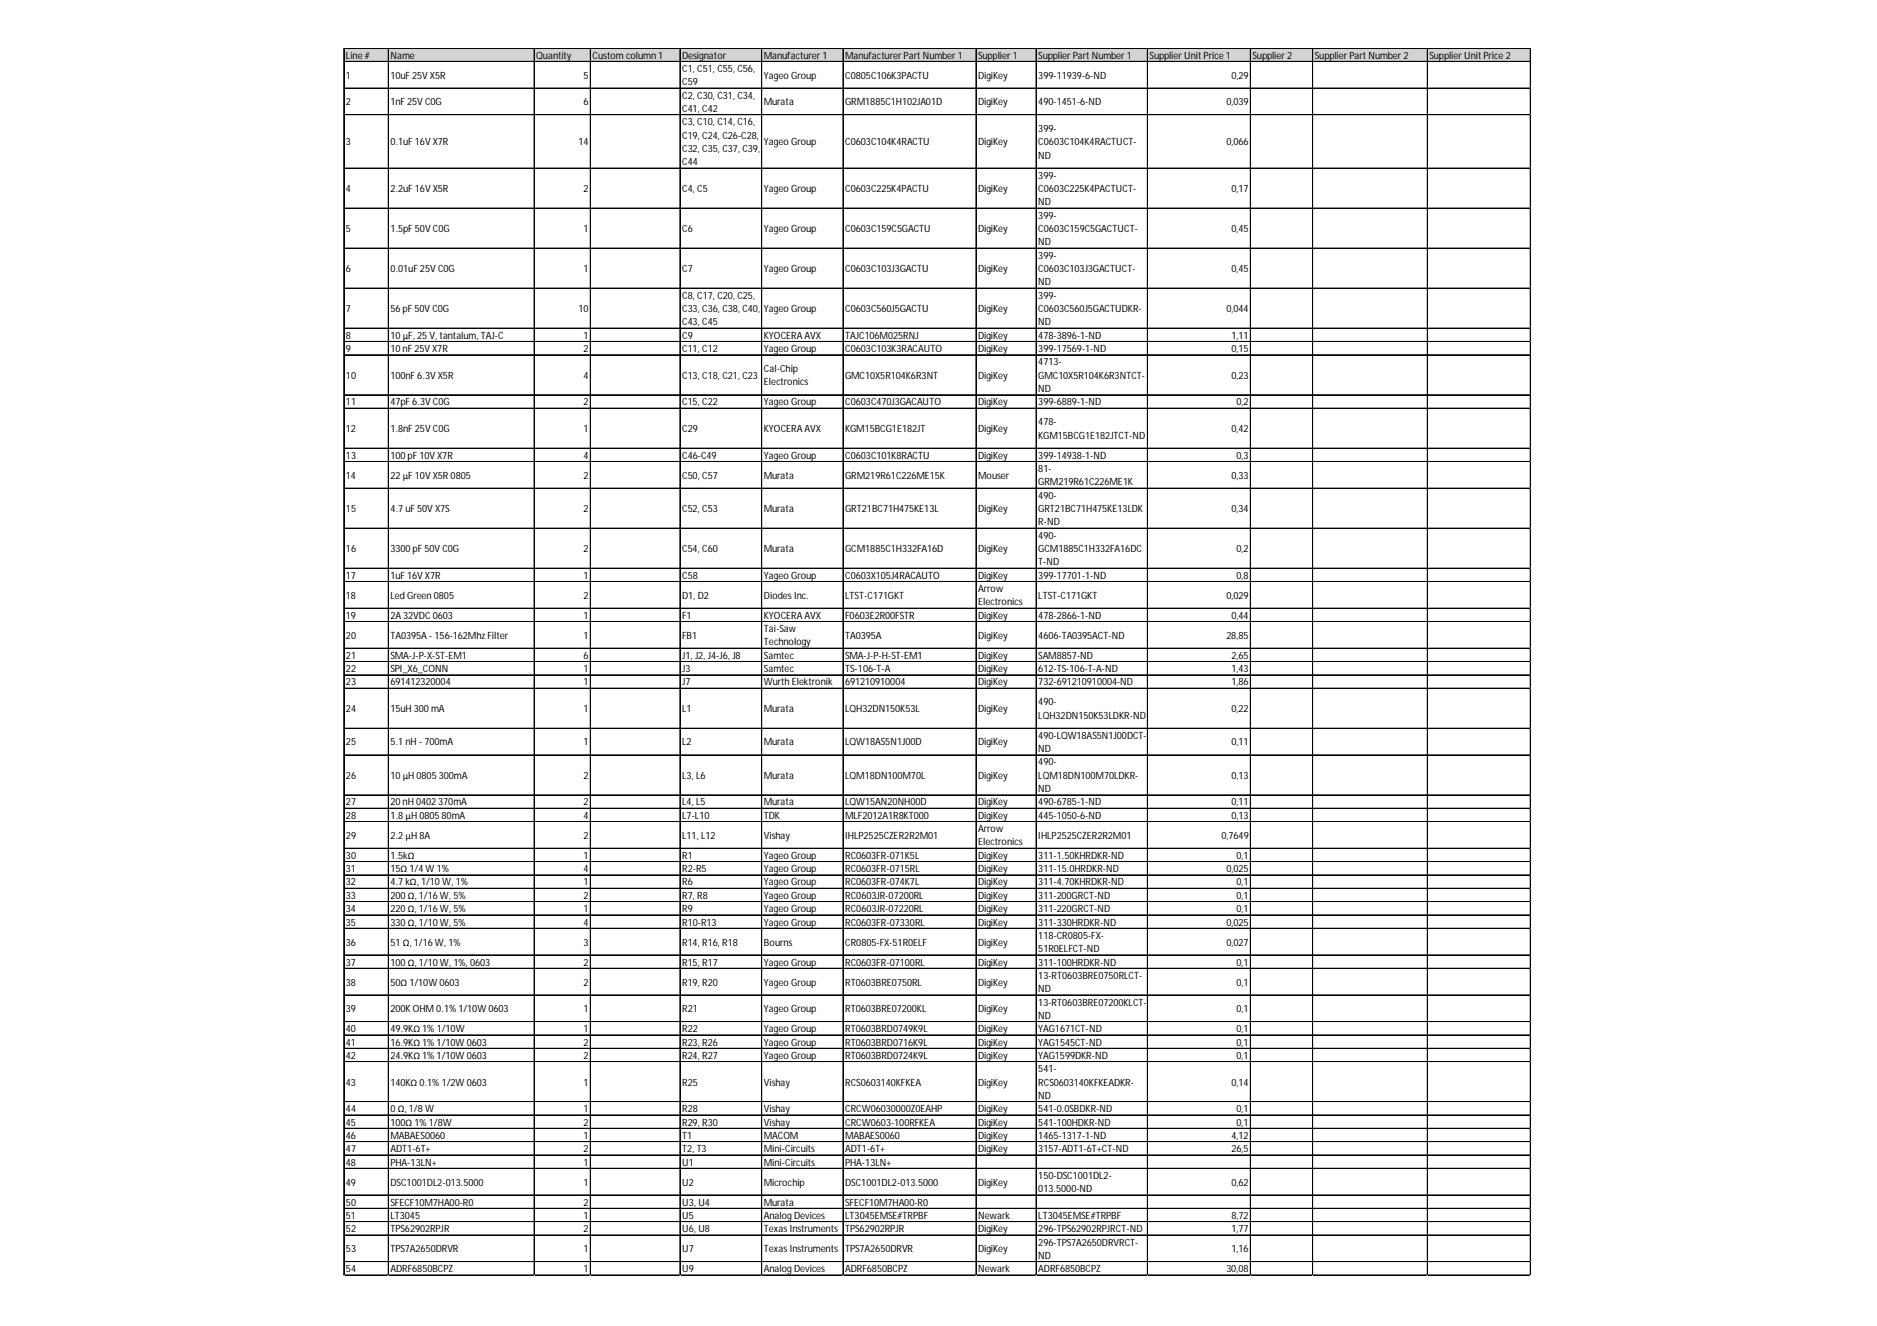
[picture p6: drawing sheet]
<svg xmlns="http://www.w3.org/2000/svg" width="297mm" height="210mm" viewBox="0 0 297 210" stroke-linecap="round" stroke-linejoin="round" font-family="sans-serif">
<defs><g id="words">
<g font-size="1.6">
<text x="54.7" y="9.3">Line #</text>
<text x="61.8" y="9.3">Name</text>
<text x="84.9" y="9.3">Quantity</text>
<text x="93.8" y="9.3">Custom column 1</text>
<text x="107.9" y="9.3">Designator</text>
<text x="107.9" y="11.4">C1, C51, C55, C56,</text>
<text x="120.9" y="9.3">Manufacturer 1</text>
<text x="133.7" y="9.3">Manufacturer Part Number 1</text>
<text x="154.8" y="9.3">Supplier 1</text>
<text x="164.3" y="9.3">Supplier Part Number 1</text>
<text x="181.9" y="9.3">Supplier Unit Price 1</text>
<text x="198.2" y="9.3">Supplier 2</text>
<text x="208.1" y="9.3">Supplier Part Number 2</text>
<text x="226.2" y="9.3">Supplier Unit Price 2</text>
<text x="54.7" y="12.5">1</text>
<text x="54.7" y="16.7">2</text>
<text x="61.8" y="12.5">10uF 25V X5R</text>
<text x="61.8" y="16.7">1nF 25V C0G</text>
<text x="92.4" y="12.5">5</text>
<text x="92.4" y="16.7">6</text>
<text x="107.9" y="13.5">C59</text>
<text x="107.9" y="15.6">C2, C30, C31, C34,</text>
<text x="107.9" y="17.7">C41, C42</text>
<text x="120.9" y="12.5">Yageo Group</text>
<text x="120.9" y="16.7">Murata</text>
<text x="133.7" y="12.5">C0805C106K3PACTU</text>
<text x="133.7" y="16.7">GRM1885C1H102JA01D</text>
<text x="154.8" y="12.5">DigiKey</text>
<text x="154.8" y="16.7">DigiKey</text>
<text x="164.3" y="12.5">399-11939-6-ND</text>
<text x="164.3" y="16.7">490-1451-6-ND</text>
<text x="194.1" y="16.7">0,039</text>
<text x="194.9" y="12.5">0,29</text>
<text x="54.7" y="23">3</text>
<text x="61.8" y="23">0.1uF 16V X7R</text>
<text x="91.6" y="23">14</text>
<text x="107.9" y="19.8">C3, C10, C14, C16,</text>
<text x="107.9" y="22">C19, C24, C26-C28,</text>
<text x="120.9" y="23">Yageo Group</text>
<text x="133.7" y="23">C0603C104K4RACTU</text>
<text x="154.8" y="23">DigiKey</text>
<text x="164.3" y="20.9">399-</text>
<text x="164.3" y="23">C0603C104K4RACTUCT-</text>
<text x="194.1" y="23">0,066</text>
<text x="107.9" y="24.1">C32, C35, C37, C39,</text>
<text x="107.9" y="26.2">C44</text>
<text x="164.3" y="25.1">ND</text>
<text x="164.3" y="28.3">399-</text>
<text x="54.7" y="30.4">4</text>
<text x="61.8" y="30.4">2.2uF 16V X5R</text>
<text x="92.4" y="30.4">2</text>
<text x="107.9" y="30.4">C4, C5</text>
<text x="120.9" y="30.4">Yageo Group</text>
<text x="133.7" y="30.4">C0603C225K4PACTU</text>
<text x="154.8" y="30.4">DigiKey</text>
<text x="164.3" y="30.4">C0603C225K4PACTUCT-</text>
<text x="164.3" y="32.5">ND</text>
<text x="164.3" y="34.6">399-</text>
<text x="194.9" y="30.4">0,17</text>
<text x="54.7" y="36.7">5</text>
<text x="61.8" y="36.7">1.5pF 50V C0G</text>
<text x="92.4" y="36.7">1</text>
<text x="107.9" y="36.7">C6</text>
<text x="120.9" y="36.7">Yageo Group</text>
<text x="133.7" y="36.7">C0603C159C5GACTU</text>
<text x="154.8" y="36.7">DigiKey</text>
<text x="164.3" y="36.7">C0603C159C5GACTUCT-</text>
<text x="164.3" y="38.8">ND</text>
<text x="164.3" y="41">399-</text>
<text x="194.9" y="36.7">0,45</text>
<text x="54.7" y="43.1">6</text>
<text x="61.8" y="43.1">0.01uF 25V C0G</text>
<text x="92.4" y="43.1">1</text>
<text x="107.9" y="43.1">C7</text>
<text x="107.9" y="47.3">C8, C17, C20, C25,</text>
<text x="120.9" y="43.1">Yageo Group</text>
<text x="133.7" y="43.1">C0603C103J3GACTU</text>
<text x="154.8" y="43.1">DigiKey</text>
<text x="164.3" y="43.1">C0603C103J3GACTUCT-</text>
<text x="164.3" y="45.2">ND</text>
<text x="164.3" y="47.3">399-</text>
<text x="194.9" y="43.1">0,45</text>
<text x="54.7" y="49.4">7</text>
<text x="54.7" y="53.6">8</text>
<text x="61.8" y="49.4">56 pF 50V C0G</text>
<text x="61.8" y="53.6">10μF, 25 V, tantalum, TAJ-C</text>
<text x="91.6" y="49.4">10</text>
<text x="92.4" y="53.6">1</text>
<text x="107.9" y="49.4">C33, C36, C38, C40,</text>
<text x="107.9" y="51.5">C43, C45</text>
<text x="107.9" y="53.6">C9</text>
<text x="120.9" y="49.4">Yageo Group</text>
<text x="120.9" y="53.6">KYOCERA AVX</text>
<text x="133.7" y="49.4">C0603C560J5GACTU</text>
<text x="133.7" y="53.6">TAJC106M025RNJ</text>
<text x="154.8" y="49.4">DigiKey</text>
<text x="154.8" y="53.6">DigiKey</text>
<text x="164.3" y="49.4">C0603C560J5GACTUDKR-</text>
<text x="164.3" y="51.5">ND</text>
<text x="164.3" y="53.6">478-3896-1-ND</text>
<text x="194.1" y="49.4">0,044</text>
<text x="194.9" y="53.6">1,11</text>
<text x="54.7" y="55.7">9</text>
<text x="54.7" y="60">10</text>
<text x="61.8" y="55.7">10 nF 25V X7R</text>
<text x="61.8" y="60">100nF 6.3V X5R</text>
<text x="92.4" y="55.7">2</text>
<text x="92.4" y="60">4</text>
<text x="107.9" y="55.7">C11, C12</text>
<text x="107.9" y="60">C13, C18, C21, C23</text>
<text x="120.9" y="55.7">Yageo Group</text>
<text x="120.9" y="58.9">Cal-Chip</text>
<text x="133.7" y="55.7">C0603C103K3RACAUTO</text>
<text x="133.7" y="60">GMC10X5R104K6R3NT</text>
<text x="154.8" y="55.7">DigiKey</text>
<text x="154.8" y="60">DigiKey</text>
<text x="164.3" y="55.7">399-17569-1-ND</text>
<text x="164.3" y="57.8">4713-</text>
<text x="164.3" y="60">GMC10X5R104K6R3NTCT-</text>
<text x="194.9" y="55.7">0,15</text>
<text x="194.9" y="60">0,23</text>
<text x="54.7" y="64.2">11</text>
<text x="61.8" y="64.2">47pF 6.3V C0G</text>
<text x="92.4" y="64.2">2</text>
<text x="107.9" y="64.2">C15, C22</text>
<text x="120.9" y="61">Electronics</text>
<text x="120.9" y="64.2">Yageo Group</text>
<text x="133.7" y="64.2">C0603C470J3GACAUTO</text>
<text x="154.8" y="64.2">DigiKey</text>
<text x="164.3" y="62.1">ND</text>
<text x="164.3" y="64.2">399-6889-1-ND</text>
<text x="195.7" y="64.2">0,2</text>
<text x="54.7" y="68.4">12</text>
<text x="61.8" y="68.4">1.8nF 25V C0G</text>
<text x="92.4" y="68.4">1</text>
<text x="107.9" y="68.4">C29</text>
<text x="120.9" y="68.4">KYOCERA AVX</text>
<text x="133.7" y="68.4">KGM15BCG1E182JT</text>
<text x="154.8" y="68.4">DigiKey</text>
<text x="164.3" y="67.3">478-</text>
<text x="164.3" y="69.5">KGM15BCG1E182JTCT-ND</text>
<text x="194.9" y="68.4">0,42</text>
<text x="54.7" y="72.6">13</text>
<text x="54.7" y="75.8">14</text>
<text x="61.8" y="72.6">100 pF 10V X7R</text>
<text x="61.8" y="75.8">22 µF 10V X5R 0805</text>
<text x="92.4" y="72.6">4</text>
<text x="92.4" y="75.8">2</text>
<text x="107.9" y="72.6">C46-C49</text>
<text x="107.9" y="75.8">C50, C57</text>
<text x="120.9" y="72.6">Yageo Group</text>
<text x="120.9" y="75.8">Murata</text>
<text x="133.7" y="72.6">C0603C101K8RACTU</text>
<text x="133.7" y="75.8">GRM219R61C226ME15K</text>
<text x="154.8" y="72.6">DigiKey</text>
<text x="154.8" y="75.8">Mouser</text>
<text x="164.3" y="72.6">399-14938-1-ND</text>
<text x="164.3" y="74.7">81-</text>
<text x="164.3" y="76.8">GRM219R61C226ME1K</text>
<text x="194.9" y="75.8">0,33</text>
<text x="195.7" y="72.6">0,3</text>
<text x="54.7" y="81.1">15</text>
<text x="61.8" y="81.1">4.7 uF 50V X7S</text>
<text x="92.4" y="81.1">2</text>
<text x="107.9" y="81.1">C52, C53</text>
<text x="120.9" y="81.1">Murata</text>
<text x="133.7" y="81.1">GRT21BC71H475KE13L</text>
<text x="154.8" y="81.1">DigiKey</text>
<text x="164.3" y="79">490-</text>
<text x="164.3" y="81.1">GRT21BC71H475KE13LDK</text>
<text x="164.3" y="83.2">R-ND</text>
<text x="194.9" y="81.1">0,34</text>
<text x="54.7" y="87.4">16</text>
<text x="61.8" y="87.4">3300 pF 50V C0G</text>
<text x="92.4" y="87.4">2</text>
<text x="107.9" y="87.4">C54, C60</text>
<text x="120.9" y="87.4">Murata</text>
<text x="133.7" y="87.4">GCM1885C1H332FA16D</text>
<text x="154.8" y="87.4">DigiKey</text>
<text x="164.3" y="85.3">490-</text>
<text x="164.3" y="87.4">GCM1885C1H332FA16DC</text>
<text x="164.3" y="89.5">T-ND</text>
<text x="195.7" y="87.4">0,2</text>
<text x="54.7" y="91.6">17</text>
<text x="54.7" y="94.8">18</text>
<text x="61.8" y="91.6">1uF 16V X7R</text>
<text x="61.8" y="94.8">Led Green 0805</text>
<text x="92.4" y="91.6">1</text>
<text x="92.4" y="94.8">2</text>
<text x="107.9" y="91.6">C58</text>
<text x="107.9" y="94.8">D1, D2</text>
<text x="120.9" y="91.6">Yageo Group</text>
<text x="120.9" y="94.8">Diodes Inc.</text>
<text x="133.7" y="91.6">C0603X105J4RACAUTO</text>
<text x="133.7" y="94.8">LTST-C171GKT</text>
<text x="154.8" y="91.6">DigiKey</text>
<text x="154.8" y="93.7">Arrow</text>
<text x="154.8" y="95.8">Electronics</text>
<text x="164.3" y="91.6">399-17701-1-ND</text>
<text x="164.3" y="94.8">LTST-C171GKT</text>
<text x="194.1" y="94.8">0,029</text>
<text x="195.7" y="91.6">0,8</text>
<text x="54.7" y="98">19</text>
<text x="54.7" y="101.1">20</text>
<text x="61.8" y="98">2A 32VDC 0603</text>
<text x="61.8" y="101.1">TA0395A - 156-162Mhz Filter</text>
<text x="92.4" y="98">1</text>
<text x="92.4" y="101.1">1</text>
<text x="107.9" y="98">F1</text>
<text x="107.9" y="101.1">FB1</text>
<text x="120.9" y="98">KYOCERA AVX</text>
<text x="120.9" y="100.1">Tai-Saw</text>
<text x="133.7" y="98">F0603E2R00FSTR</text>
<text x="133.7" y="101.1">TA0395A</text>
<text x="154.8" y="98">DigiKey</text>
<text x="154.8" y="101.1">DigiKey</text>
<text x="164.3" y="98">478-2866-1-ND</text>
<text x="164.3" y="101.1">4606-TA0395ACT-ND</text>
<text x="194.1" y="101.1">28,85</text>
<text x="194.9" y="98">0,44</text>
<text x="54.7" y="104.3">21</text>
<text x="54.7" y="106.4">22</text>
<text x="61.8" y="104.3">SMA-J-P-X-ST-EM1</text>
<text x="61.8" y="106.4">SPI_X6_CONN</text>
<text x="92.4" y="104.3">6</text>
<text x="92.4" y="106.4">1</text>
<text x="107.9" y="104.3">J1, J2, J4-J6, J8</text>
<text x="107.9" y="106.4">J3</text>
<text x="120.9" y="102.2">Technology</text>
<text x="120.9" y="104.3">Samtec</text>
<text x="120.9" y="106.4">Samtec</text>
<text x="133.7" y="104.3">SMA-J-P-H-ST-EM1</text>
<text x="133.7" y="106.4">TS-106-T-A</text>
<text x="154.8" y="104.3">DigiKey</text>
<text x="154.8" y="106.4">DigiKey</text>
<text x="164.3" y="104.3">SAM8857-ND</text>
<text x="164.3" y="106.4">612-TS-106-T-A-ND</text>
<text x="194.9" y="104.3">2,65</text>
<text x="194.9" y="106.4">1,43</text>
<text x="54.7" y="108.5">23</text>
<text x="54.7" y="112.7">24</text>
<text x="61.8" y="108.5">691412320004</text>
<text x="61.8" y="112.7">15uH 300 mA</text>
<text x="92.4" y="108.5">1</text>
<text x="92.4" y="112.7">1</text>
<text x="107.9" y="108.5">J7</text>
<text x="107.9" y="112.7">L1</text>
<text x="120.9" y="108.5">Wurth Elektronik</text>
<text x="120.9" y="112.7">Murata</text>
<text x="133.7" y="108.5">691210910004</text>
<text x="133.7" y="112.7">LQH32DN150K53L</text>
<text x="154.8" y="108.5">DigiKey</text>
<text x="154.8" y="112.7">DigiKey</text>
<text x="164.3" y="108.5">732-691210910004-ND</text>
<text x="164.3" y="111.7">490-</text>
<text x="164.3" y="113.8">LQH32DN150K53LDKR-ND</text>
<text x="194.9" y="108.5">1,86</text>
<text x="194.9" y="112.7">0,22</text>
<text x="54.7" y="118">25</text>
<text x="61.8" y="118">5.1 nH - 700mA</text>
<text x="92.4" y="118">1</text>
<text x="107.9" y="118">L2</text>
<text x="120.9" y="118">Murata</text>
<text x="133.7" y="118">LQW18AS5N1J00D</text>
<text x="154.8" y="118">DigiKey</text>
<text x="164.3" y="117">490-LQW18AS5N1J00DCT-</text>
<text x="164.3" y="119.1">ND</text>
<text x="194.9" y="118">0,11</text>
<text x="54.7" y="123.3">26</text>
<text x="61.8" y="123.3">10µH 0805 300mA</text>
<text x="92.4" y="123.3">2</text>
<text x="107.9" y="123.3">L3, L6</text>
<text x="120.9" y="123.3">Murata</text>
<text x="133.7" y="123.3">LQM18DN100M70L</text>
<text x="154.8" y="123.3">DigiKey</text>
<text x="164.3" y="121.2">490-</text>
<text x="164.3" y="123.3">LQM18DN100M70LDKR-</text>
<text x="164.3" y="125.4">ND</text>
<text x="194.9" y="123.3">0,13</text>
<text x="54.7" y="127.5">27</text>
<text x="54.7" y="129.6">28</text>
<text x="61.8" y="127.5">20 nH 0402 370mA</text>
<text x="61.8" y="129.6">1.8 µH 0805 80mA</text>
<text x="92.4" y="127.5">2</text>
<text x="92.4" y="129.6">4</text>
<text x="107.9" y="127.5">L4, L5</text>
<text x="107.9" y="129.6">L7-L10</text>
<text x="120.9" y="127.5">Murata</text>
<text x="120.9" y="129.6">TDK</text>
<text x="133.7" y="127.5">LQW15AN20NH00D</text>
<text x="133.7" y="129.6">MLF2012A1R8KT000</text>
<text x="154.8" y="127.5">DigiKey</text>
<text x="154.8" y="129.6">DigiKey</text>
<text x="154.8" y="131.7">Arrow</text>
<text x="164.3" y="127.5">490-6785-1-ND</text>
<text x="164.3" y="129.6">445-1050-6-ND</text>
<text x="194.9" y="127.5">0,11</text>
<text x="194.9" y="129.6">0,13</text>
<text x="54.7" y="132.8">29</text>
<text x="54.7" y="135.9">30</text>
<text x="61.8" y="132.8">2.2 µH 8A</text>
<text x="61.8" y="135.9">1.5kΩ</text>
<text x="92.4" y="132.8">2</text>
<text x="92.4" y="135.9">1</text>
<text x="107.9" y="132.8">L11, L12</text>
<text x="107.9" y="135.9">R1</text>
<text x="120.9" y="132.8">Vishay</text>
<text x="120.9" y="135.9">Yageo Group</text>
<text x="133.7" y="132.8">IHLP2525CZER2R2M01</text>
<text x="133.7" y="135.9">RC0603FR-071K5L</text>
<text x="154.8" y="133.8">Electronics</text>
<text x="154.8" y="135.9">DigiKey</text>
<text x="164.3" y="132.8">IHLP2525CZER2R2M01</text>
<text x="164.3" y="135.9">311-1.50KHRDKR-ND</text>
<text x="193.3" y="132.8">0,7649</text>
<text x="195.7" y="135.9">0,1</text>
<text x="54.7" y="138.1">31</text>
<text x="54.7" y="140.2">32</text>
<text x="54.7" y="142.3">33</text>
<text x="61.8" y="138.1">15Ω 1/4 W 1%</text>
<text x="61.8" y="140.2">4.7 kΩ, 1/10 W, 1%</text>
<text x="61.8" y="142.3">200Ω, 1/16 W, 5%</text>
<text x="92.4" y="138.1">4</text>
<text x="92.4" y="140.2">1</text>
<text x="92.4" y="142.3">2</text>
<text x="107.9" y="138.1">R2-R5</text>
<text x="107.9" y="140.2">R6</text>
<text x="107.9" y="142.3">R7, R8</text>
<text x="120.9" y="138.1">Yageo Group</text>
<text x="120.9" y="140.2">Yageo Group</text>
<text x="120.9" y="142.3">Yageo Group</text>
<text x="133.7" y="138.1">RC0603FR-0715RL</text>
<text x="133.7" y="140.2">RC0603FR-074K7L</text>
<text x="133.7" y="142.3">RC0603JR-07200RL</text>
<text x="154.8" y="138.1">DigiKey</text>
<text x="154.8" y="140.2">DigiKey</text>
<text x="154.8" y="142.3">DigiKey</text>
<text x="164.3" y="138.1">311-15.0HRDKR-ND</text>
<text x="164.3" y="140.2">311-4.70KHRDKR-ND</text>
<text x="164.3" y="142.3">311-200GRCT-ND</text>
<text x="194.1" y="138.1">0,025</text>
<text x="195.7" y="140.2">0,1</text>
<text x="195.7" y="142.3">0,1</text>
<text x="54.7" y="144.4">34</text>
<text x="54.7" y="146.5">35</text>
<text x="54.7" y="149.7">36</text>
<text x="61.8" y="144.4">220Ω, 1/16 W, 5%</text>
<text x="61.8" y="146.5">330Ω, 1/10 W, 5%</text>
<text x="61.8" y="149.7">51 Ω, 1/16 W, 1%</text>
<text x="92.4" y="144.4">1</text>
<text x="92.4" y="146.5">4</text>
<text x="92.4" y="149.7">3</text>
<text x="107.9" y="144.4">R9</text>
<text x="107.9" y="146.5">R10-R13</text>
<text x="107.9" y="149.7">R14, R16, R18</text>
<text x="120.9" y="144.4">Yageo Group</text>
<text x="120.9" y="146.5">Yageo Group</text>
<text x="120.9" y="149.7">Bourns</text>
<text x="133.7" y="144.4">RC0603JR-07220RL</text>
<text x="133.7" y="146.5">RC0603FR-07330RL</text>
<text x="133.7" y="149.7">CR0805-FX-51R0ELF</text>
<text x="154.8" y="144.4">DigiKey</text>
<text x="154.8" y="146.5">DigiKey</text>
<text x="154.8" y="149.7">DigiKey</text>
<text x="164.3" y="144.4">311-220GRCT-ND</text>
<text x="164.3" y="146.5">311-330HRDKR-ND</text>
<text x="164.3" y="148.6">118-CR0805-FX-</text>
<text x="194.1" y="146.5">0,025</text>
<text x="194.1" y="149.7">0,027</text>
<text x="195.7" y="144.4">0,1</text>
<text x="54.7" y="152.8">37</text>
<text x="61.8" y="152.8">100Ω, 1/10 W, 1%, 0603</text>
<text x="92.4" y="152.8">2</text>
<text x="107.9" y="152.8">R15, R17</text>
<text x="120.9" y="152.8">Yageo Group</text>
<text x="133.7" y="152.8">RC0603FR-07100RL</text>
<text x="154.8" y="152.8">DigiKey</text>
<text x="164.3" y="150.7">51R0ELFCT-ND</text>
<text x="164.3" y="152.8">311-100HRDKR-ND</text>
<text x="164.3" y="154.9">13-RT0603BRE0750RLCT-</text>
<text x="195.7" y="152.8">0,1</text>
<text x="54.7" y="156">38</text>
<text x="54.7" y="160.2">39</text>
<text x="61.8" y="156">50Ω 1/10W 0603</text>
<text x="61.8" y="160.2">200K OHM 0.1% 1/10W 0603</text>
<text x="92.4" y="156">2</text>
<text x="92.4" y="160.2">1</text>
<text x="107.9" y="156">R19, R20</text>
<text x="107.9" y="160.2">R21</text>
<text x="120.9" y="156">Yageo Group</text>
<text x="120.9" y="160.2">Yageo Group</text>
<text x="133.7" y="156">RT0603BRE0750RL</text>
<text x="133.7" y="160.2">RT0603BRE07200KL</text>
<text x="154.8" y="156">DigiKey</text>
<text x="154.8" y="160.2">DigiKey</text>
<text x="164.3" y="157.1">ND</text>
<text x="164.3" y="159.2">13-RT0603BRE07200KLCT-</text>
<text x="164.3" y="161.3">ND</text>
<text x="195.7" y="156">0,1</text>
<text x="195.7" y="160.2">0,1</text>
<text x="54.7" y="163.4">40</text>
<text x="54.7" y="165.5">41</text>
<text x="54.7" y="167.6">42</text>
<text x="61.8" y="163.4">49.9KΩ 1% 1/10W</text>
<text x="61.8" y="165.5">16.9KΩ 1% 1/10W 0603</text>
<text x="61.8" y="167.6">24.9KΩ 1% 1/10W 0603</text>
<text x="92.4" y="163.4">1</text>
<text x="92.4" y="165.5">2</text>
<text x="92.4" y="167.6">2</text>
<text x="107.9" y="163.4">R22</text>
<text x="107.9" y="165.5">R23, R26</text>
<text x="107.9" y="167.6">R24, R27</text>
<text x="120.9" y="163.4">Yageo Group</text>
<text x="120.9" y="165.5">Yageo Group</text>
<text x="120.9" y="167.6">Yageo Group</text>
<text x="133.7" y="163.4">RT0603BRD0749K9L</text>
<text x="133.7" y="165.5">RT0603BRD0716K9L</text>
<text x="133.7" y="167.6">RT0603BRD0724K9L</text>
<text x="154.8" y="163.4">DigiKey</text>
<text x="154.8" y="165.5">DigiKey</text>
<text x="154.8" y="167.6">DigiKey</text>
<text x="164.3" y="163.4">YAG1671CT-ND</text>
<text x="164.3" y="165.5">YAG1545CT-ND</text>
<text x="164.3" y="167.6">YAG1599DKR-ND</text>
<text x="195.7" y="163.4">0,1</text>
<text x="195.7" y="165.5">0,1</text>
<text x="195.7" y="167.6">0,1</text>
<text x="54.7" y="171.8">43</text>
<text x="61.8" y="171.8">140KΩ 0.1% 1/2W 0603</text>
<text x="92.4" y="171.8">1</text>
<text x="107.9" y="171.8">R25</text>
<text x="120.9" y="171.8">Vishay</text>
<text x="133.7" y="171.8">RCS0603140KFKEA</text>
<text x="154.8" y="171.8">DigiKey</text>
<text x="164.3" y="169.7">541-</text>
<text x="164.3" y="171.8">RCS0603140KFKEADKR-</text>
<text x="164.3" y="173.9">ND</text>
<text x="194.9" y="171.8">0,14</text>
<text x="54.7" y="176.1">44</text>
<text x="54.7" y="178.2">45</text>
<text x="61.8" y="176.1">0Ω, 1/8 W</text>
<text x="61.8" y="178.2">100Ω 1% 1/8W</text>
<text x="92.4" y="176.1">1</text>
<text x="92.4" y="178.2">2</text>
<text x="107.9" y="176.1">R28</text>
<text x="107.9" y="178.2">R29, R30</text>
<text x="120.9" y="176.1">Vishay</text>
<text x="120.9" y="178.2">Vishay</text>
<text x="133.7" y="176.1">CRCW06030000Z0EAHP</text>
<text x="133.7" y="178.2">CRCW0603-100RFKEA</text>
<text x="154.8" y="176.1">DigiKey</text>
<text x="154.8" y="178.2">DigiKey</text>
<text x="164.3" y="176.1">541-0.0SBDKR-ND</text>
<text x="164.3" y="178.2">541-100HDKR-ND</text>
<text x="195.7" y="176.1">0,1</text>
<text x="195.7" y="178.2">0,1</text>
<text x="54.7" y="180.3">46</text>
<text x="54.7" y="182.4">47</text>
<text x="54.7" y="184.5">48</text>
<text x="61.8" y="180.3">MABAES0060</text>
<text x="61.8" y="182.4">ADT1-6T+</text>
<text x="61.8" y="184.5">PHA-13LN+</text>
<text x="92.4" y="180.3">1</text>
<text x="92.4" y="182.4">2</text>
<text x="92.4" y="184.5">1</text>
<text x="107.9" y="180.3">T1</text>
<text x="107.9" y="182.4">T2, T3</text>
<text x="107.9" y="184.5">U1</text>
<text x="120.9" y="180.3">MACOM</text>
<text x="120.9" y="182.4">Mini-Circuits</text>
<text x="120.9" y="184.5">Mini-Circuits</text>
<text x="133.7" y="180.3">MABAES0060</text>
<text x="133.7" y="182.4">ADT1-6T+</text>
<text x="133.7" y="184.5">PHA-13LN+</text>
<text x="154.8" y="180.3">DigiKey</text>
<text x="154.8" y="182.4">DigiKey</text>
<text x="164.3" y="180.3">1465-1317-1-ND</text>
<text x="164.3" y="182.4">3157-ADT1-6T+CT-ND</text>
<text x="194.9" y="180.3">4,12</text>
<text x="194.9" y="182.4">26,5</text>
<text x="54.7" y="187.7">49</text>
<text x="54.7" y="190.8">50</text>
<text x="61.8" y="187.7">DSC1001DL2-013.5000</text>
<text x="61.8" y="190.8">SFECF10M7HA00-R0</text>
<text x="92.4" y="187.7">1</text>
<text x="92.4" y="190.8">2</text>
<text x="107.9" y="187.7">U2</text>
<text x="107.9" y="190.8">U3, U4</text>
<text x="120.9" y="187.7">Microchip</text>
<text x="120.9" y="190.8">Murata</text>
<text x="133.7" y="187.7">DSC1001DL2-013.5000</text>
<text x="133.7" y="190.8">SFECF10M7HA00-R0</text>
<text x="154.8" y="187.7">DigiKey</text>
<text x="164.3" y="186.6">150-DSC1001DL2-</text>
<text x="164.3" y="188.7">013.5000-ND</text>
<text x="194.9" y="187.7">0,62</text>
<text x="54.7" y="192.9">51</text>
<text x="54.7" y="195.1">52</text>
<text x="61.8" y="192.9">LT3045</text>
<text x="61.8" y="195.1">TPS62902RPJR</text>
<text x="92.4" y="192.9">1</text>
<text x="92.4" y="195.1">2</text>
<text x="107.9" y="192.9">U5</text>
<text x="107.9" y="195.1">U6, U8</text>
<text x="120.9" y="192.9">Analog Devices</text>
<text x="120.9" y="195.1">Texas Instruments</text>
<text x="133.7" y="192.9">LT3045EMSE#TRPBF</text>
<text x="133.7" y="195.1">TPS62902RPJR</text>
<text x="154.8" y="192.9">Newark</text>
<text x="154.8" y="195.1">DigiKey</text>
<text x="164.3" y="192.9">LT3045EMSE#TRPBF</text>
<text x="164.3" y="195.1">296-TPS62902RPJRCT-ND</text>
<text x="164.3" y="197.2">296-TPS7A2650DRVRCT-</text>
<text x="194.9" y="192.9">8,72</text>
<text x="194.9" y="195.1">1,77</text>
<text x="54.7" y="198.2">53</text>
<text x="54.7" y="201.4">54</text>
<text x="61.8" y="198.2">TPS7A2650DRVR</text>
<text x="61.8" y="201.4">ADRF6850BCPZ</text>
<text x="92.4" y="198.2">1</text>
<text x="92.4" y="201.4">1</text>
<text x="107.9" y="198.2">U7</text>
<text x="107.9" y="201.4">U9</text>
<text x="120.9" y="198.2">Texas Instruments</text>
<text x="120.9" y="201.4">Analog Devices</text>
<text x="133.7" y="198.2">TPS7A2650DRVR</text>
<text x="133.7" y="201.4">ADRF6850BCPZ</text>
<text x="154.8" y="198.2">DigiKey</text>
<text x="154.8" y="201.4">Newark</text>
<text x="164.3" y="199.3">ND</text>
<text x="164.3" y="201.4">ADRF6850BCPZ</text>
<text x="194.1" y="201.4">30,08</text>
<text x="194.9" y="198.2">1,16</text>
</g>
</g></defs>
<path d="M54.4 7.6h187.9v2.2h-187.9z" fill="#d3d3d3"/>
<g fill="none" stroke="#000" stroke-width=".16">
<path d="M54.4 7.6v194.3M54.5 7.6h187.8M54.5 9.7h187.8M54.5 9.8h187.8M54.5 13.9h187.8M54.5 14h187.8M54.5 18.2h187.8M61.4 7.7v194.2M61.5 7.7v194.2M84.5 7.7v194.2M84.6 7.7v194.2M93.4 7.7v194.2"/>
<path d="M93.5 7.7v194.2M107.6 7.7v194.2M120.5 7.7v194.2M120.6 7.7v194.2M133.4 7.7v194.2M154.4 7.7v194.2M154.5 7.7v194.2M164 7.7v194.2M181.6 7.7v194.2M197.9 7.7v194.2M207.7 7.7v194.2M207.8 7.7v194.2"/>
<path d="M225.9 7.7v194.2M242.2 7.7v194.2M54.5 26.6h187.8M54.5 32.9h187.8M54.5 33h187.8M54.5 39.3h187.8M54.5 45.6h187.8M54.5 51.9h187.8M54.5 52h187.8M54.5 54h187.8M54.5 54.1h187.8M54.5 56.2h187.8"/>
<path d="M54.5 62.5h187.8M54.5 64.6h187.8M54.5 70.9h187.8M54.5 71h187.8M54.5 73h187.8M54.5 73.1h187.8M54.5 77.3h187.8M54.5 83.6h187.8M54.5 89.9h187.8M54.5 90h187.8M54.5 92h187.8M54.5 92.1h187.8"/>
<path d="M54.5 96.3h187.8M54.5 98.4h187.8M54.5 102.6h187.8M54.5 104.7h187.8M54.5 104.8h187.8M54.5 106.8h187.8M54.5 106.9h187.8M54.5 108.9h187.8M54.5 109h187.8M54.5 115.3h187.8M54.5 119.5h187.8M54.5 125.8h187.8"/>
<path d="M54.5 125.9h187.8M54.5 127.9h187.8M54.5 128h187.8M54.5 130h187.8M54.5 130.1h187.8M54.5 134.3h187.8M54.5 136.4h187.8M54.5 138.5h187.8M54.5 140.6h187.8M54.5 142.7h187.8M54.5 142.8h187.8M54.5 144.8h187.8"/>
<path d="M54.5 144.9h187.8M54.5 146.9h187.8M54.5 147h187.8M54.5 151.2h187.8M54.5 153.3h187.8M54.5 157.5h187.8M54.5 161.7h187.8M54.5 161.8h187.8M54.5 163.8h187.8M54.5 163.9h187.8M54.5 165.9h187.8M54.5 166h187.8"/>
<path d="M54.5 168h187.8M54.5 168.1h187.8M54.5 174.4h187.8M54.5 176.5h187.8M54.5 178.6h187.8M54.5 180.7h187.8M54.5 180.8h187.8M54.5 182.8h187.8M54.5 182.9h187.8M54.5 184.9h187.8M54.5 185h187.8M54.5 189.2h187.8"/>
<path d="M54.5 191.3h187.8M54.5 193.4h187.8M54.5 195.5h187.8M54.5 199.7h187.8M54.5 199.8h187.8M54.5 201.8h187.8M54.5 201.9h187.8"/>
</g>
<path d="M54.4 201.9v.1" fill="none" stroke="#d4d4d4" stroke-width=".16"/>
<path d="M54.4 201.9l.1 .1z" fill="#d4d4d4"/>
<path d="M61.4 201.9v.1" fill="none" stroke="#d4d4d4" stroke-width=".16"/>
<path d="M61.4 201.9l.1 .1z" fill="#d4d4d4"/>
<path d="M84.5 201.9v.1" fill="none" stroke="#d4d4d4" stroke-width=".16"/>
<path d="M84.5 201.9l.1 .1z" fill="#d4d4d4"/>
<path d="M93.4 201.9v.1" fill="none" stroke="#d4d4d4" stroke-width=".16"/>
<path d="M93.4 201.9l.1 .1z" fill="#d4d4d4"/>
<path d="M107.6 201.9v.1" fill="none" stroke="#d4d4d4" stroke-width=".16"/>
<path d="M107.6 201.9l.1 .1z" fill="#d4d4d4"/>
<path d="M120.5 201.9v.1" fill="none" stroke="#d4d4d4" stroke-width=".16"/>
<path d="M120.5 201.9l.1 .1z" fill="#d4d4d4"/>
<path d="M133.4 201.9v.1" fill="none" stroke="#d4d4d4" stroke-width=".16"/>
<path d="M133.4 201.9l.1 .1z" fill="#d4d4d4"/>
<path d="M154.4 201.9v.1" fill="none" stroke="#d4d4d4" stroke-width=".16"/>
<path d="M154.4 201.9l.1 .1z" fill="#d4d4d4"/>
<path d="M164 201.9v.1" fill="none" stroke="#d4d4d4" stroke-width=".16"/>
<path d="M164 201.9v.1z" fill="#d4d4d4"/>
<path d="M181.6 201.9v.1" fill="none" stroke="#d4d4d4" stroke-width=".16"/>
<path d="M181.6 201.9l.1 .1z" fill="#d4d4d4"/>
<path d="M197.9 201.9v.1" fill="none" stroke="#d4d4d4" stroke-width=".16"/>
<path d="M197.9 201.9l.1 .1z" fill="#d4d4d4"/>
<path d="M207.7 201.9v.1" fill="none" stroke="#d4d4d4" stroke-width=".16"/>
<path d="M207.7 201.9l.1 .1z" fill="#d4d4d4"/>
<path d="M225.9 201.9v.1" fill="none" stroke="#d4d4d4" stroke-width=".16"/>
<path d="M225.9 201.9l.1 .1z" fill="#d4d4d4"/>
<path d="M242.2 201.9v.1" fill="none" stroke="#d4d4d4" stroke-width=".16"/>
<path d="M242.2 201.9l.1 .1z" fill="#d4d4d4"/>
<path d="M242.3 13.9h.1" fill="none" stroke="#d4d4d4" stroke-width=".16"/>
<path d="M242.3 13.9v.1z" fill="#d4d4d4"/>
<path d="M242.3 18.2h.1" fill="none" stroke="#d4d4d4" stroke-width=".16"/>
<path d="M242.3 26.6h.1" fill="none" stroke="#d4d4d4" stroke-width=".16"/>
<path d="M242.3 26.6v.1z" fill="#d4d4d4"/>
<path d="M242.3 32.9h.1" fill="none" stroke="#d4d4d4" stroke-width=".16"/>
<path d="M242.3 32.9v.1z" fill="#d4d4d4"/>
<path d="M242.3 39.3h.1" fill="none" stroke="#d4d4d4" stroke-width=".16"/>
<path d="M242.3 39.3v.1z" fill="#d4d4d4"/>
<path d="M242.3 45.6h.1" fill="none" stroke="#d4d4d4" stroke-width=".16"/>
<path d="M242.3 45.6v.1z" fill="#d4d4d4"/>
<path d="M242.3 51.9h.1" fill="none" stroke="#d4d4d4" stroke-width=".16"/>
<path d="M242.3 51.9v.1z" fill="#d4d4d4"/>
<path d="M242.3 54h.1" fill="none" stroke="#d4d4d4" stroke-width=".16"/>
<path d="M242.3 54v.1z" fill="#d4d4d4"/>
<path d="M242.3 56.2h.1" fill="none" stroke="#d4d4d4" stroke-width=".16"/>
<path d="M242.3 62.5h.1" fill="none" stroke="#d4d4d4" stroke-width=".16"/>
<path d="M242.3 62.5v.1z" fill="#d4d4d4"/>
<path d="M242.3 64.6h.1" fill="none" stroke="#d4d4d4" stroke-width=".16"/>
<path d="M242.3 64.6v.1z" fill="#d4d4d4"/>
<path d="M242.3 70.9h.1" fill="none" stroke="#d4d4d4" stroke-width=".16"/>
<path d="M242.3 70.9v.1z" fill="#d4d4d4"/>
<path d="M242.3 73h.1" fill="none" stroke="#d4d4d4" stroke-width=".16"/>
<path d="M242.3 73v.1z" fill="#d4d4d4"/>
<path d="M242.3 77.3h.1" fill="none" stroke="#d4d4d4" stroke-width=".16"/>
<path d="M242.3 77.3v.1z" fill="#d4d4d4"/>
<path d="M242.3 83.6h.1" fill="none" stroke="#d4d4d4" stroke-width=".16"/>
<path d="M242.3 83.6v.1z" fill="#d4d4d4"/>
<path d="M242.3 89.9h.1" fill="none" stroke="#d4d4d4" stroke-width=".16"/>
<path d="M242.3 89.9v.1z" fill="#d4d4d4"/>
<path d="M242.3 92h.1" fill="none" stroke="#d4d4d4" stroke-width=".16"/>
<path d="M242.3 92v.1z" fill="#d4d4d4"/>
<path d="M242.3 96.3h.1" fill="none" stroke="#d4d4d4" stroke-width=".16"/>
<path d="M242.3 96.3v.1z" fill="#d4d4d4"/>
<path d="M242.3 98.4h.1" fill="none" stroke="#d4d4d4" stroke-width=".16"/>
<path d="M242.3 98.4v.1z" fill="#d4d4d4"/>
<path d="M242.3 102.6h.1" fill="none" stroke="#d4d4d4" stroke-width=".16"/>
<path d="M242.3 102.6v.1z" fill="#d4d4d4"/>
<path d="M242.3 104.7h.1" fill="none" stroke="#d4d4d4" stroke-width=".16"/>
<path d="M242.3 104.7v.1z" fill="#d4d4d4"/>
<path d="M242.3 106.8h.1" fill="none" stroke="#d4d4d4" stroke-width=".16"/>
<path d="M242.3 106.8v.1z" fill="#d4d4d4"/>
<path d="M242.3 108.9h.1" fill="none" stroke="#d4d4d4" stroke-width=".16"/>
<path d="M242.3 108.9v.1z" fill="#d4d4d4"/>
<path d="M242.3 115.3h.1" fill="none" stroke="#d4d4d4" stroke-width=".16"/>
<path d="M242.3 115.3v.1z" fill="#d4d4d4"/>
<path d="M242.3 119.5h.1" fill="none" stroke="#d4d4d4" stroke-width=".16"/>
<path d="M242.3 119.5v.1z" fill="#d4d4d4"/>
<path d="M242.3 125.8h.1" fill="none" stroke="#d4d4d4" stroke-width=".16"/>
<path d="M242.3 125.8v.1z" fill="#d4d4d4"/>
<path d="M242.3 127.9h.1" fill="none" stroke="#d4d4d4" stroke-width=".16"/>
<path d="M242.3 127.9v.1z" fill="#d4d4d4"/>
<path d="M242.3 130h.1" fill="none" stroke="#d4d4d4" stroke-width=".16"/>
<path d="M242.3 130v.1z" fill="#d4d4d4"/>
<path d="M242.3 134.3h.1" fill="none" stroke="#d4d4d4" stroke-width=".16"/>
<path d="M242.3 134.3v.1z" fill="#d4d4d4"/>
<path d="M242.3 136.4h.1" fill="none" stroke="#d4d4d4" stroke-width=".16"/>
<path d="M242.3 136.4v.1z" fill="#d4d4d4"/>
<path d="M242.3 138.5h.1" fill="none" stroke="#d4d4d4" stroke-width=".16"/>
<path d="M242.3 138.5v.1z" fill="#d4d4d4"/>
<path d="M242.3 140.6h.1" fill="none" stroke="#d4d4d4" stroke-width=".16"/>
<path d="M242.3 140.6v.1z" fill="#d4d4d4"/>
<path d="M242.3 142.7h.1" fill="none" stroke="#d4d4d4" stroke-width=".16"/>
<path d="M242.3 142.7v.1z" fill="#d4d4d4"/>
<path d="M242.3 144.8h.1" fill="none" stroke="#d4d4d4" stroke-width=".16"/>
<path d="M242.3 144.8v.1z" fill="#d4d4d4"/>
<path d="M242.3 146.9h.1" fill="none" stroke="#d4d4d4" stroke-width=".16"/>
<path d="M242.3 146.9v.1z" fill="#d4d4d4"/>
<path d="M242.3 151.2h.1" fill="none" stroke="#d4d4d4" stroke-width=".16"/>
<path d="M242.3 153.3h.1" fill="none" stroke="#d4d4d4" stroke-width=".16"/>
<path d="M242.3 153.3v.1z" fill="#d4d4d4"/>
<path d="M242.3 157.5h.1" fill="none" stroke="#d4d4d4" stroke-width=".16"/>
<path d="M242.3 157.5v.1z" fill="#d4d4d4"/>
<path d="M242.3 161.7h.1" fill="none" stroke="#d4d4d4" stroke-width=".16"/>
<path d="M242.3 161.7v.1z" fill="#d4d4d4"/>
<path d="M242.3 163.8h.1" fill="none" stroke="#d4d4d4" stroke-width=".16"/>
<path d="M242.3 163.8v.1z" fill="#d4d4d4"/>
<path d="M242.3 165.9h.1" fill="none" stroke="#d4d4d4" stroke-width=".16"/>
<path d="M242.3 165.9v.1z" fill="#d4d4d4"/>
<path d="M242.3 168h.1" fill="none" stroke="#d4d4d4" stroke-width=".16"/>
<path d="M242.3 168v.1z" fill="#d4d4d4"/>
<path d="M242.3 174.4h.1" fill="none" stroke="#d4d4d4" stroke-width=".16"/>
<path d="M242.3 174.4v.1z" fill="#d4d4d4"/>
<path d="M242.3 176.5h.1" fill="none" stroke="#d4d4d4" stroke-width=".16"/>
<path d="M242.3 176.5v.1z" fill="#d4d4d4"/>
<path d="M242.3 178.6h.1" fill="none" stroke="#d4d4d4" stroke-width=".16"/>
<path d="M242.3 178.6v.1z" fill="#d4d4d4"/>
<path d="M242.3 180.7h.1" fill="none" stroke="#d4d4d4" stroke-width=".16"/>
<path d="M242.3 180.7v.1z" fill="#d4d4d4"/>
<path d="M242.3 182.8h.1" fill="none" stroke="#d4d4d4" stroke-width=".16"/>
<path d="M242.3 182.8v.1z" fill="#d4d4d4"/>
<path d="M242.3 184.9h.1" fill="none" stroke="#d4d4d4" stroke-width=".16"/>
<path d="M242.3 184.9v.1z" fill="#d4d4d4"/>
<path d="M242.3 189.2h.1" fill="none" stroke="#d4d4d4" stroke-width=".16"/>
<path d="M242.3 191.3h.1" fill="none" stroke="#d4d4d4" stroke-width=".16"/>
<path d="M242.3 191.3v.1z" fill="#d4d4d4"/>
<path d="M242.3 193.4h.1" fill="none" stroke="#d4d4d4" stroke-width=".16"/>
<path d="M242.3 193.4v.1z" fill="#d4d4d4"/>
<path d="M242.3 195.5h.1" fill="none" stroke="#d4d4d4" stroke-width=".16"/>
<path d="M242.3 195.5v.1z" fill="#d4d4d4"/>
<path d="M242.3 199.7h.1" fill="none" stroke="#d4d4d4" stroke-width=".16"/>
<path d="M242.3 199.7v.1z" fill="#d4d4d4"/>
<path d="M242.3 201.8h.1" fill="none" stroke="#d4d4d4" stroke-width=".16"/>
<path d="M242.3 201.8v.1z" fill="#d4d4d4"/>
<use href="#words"/>
</svg>
